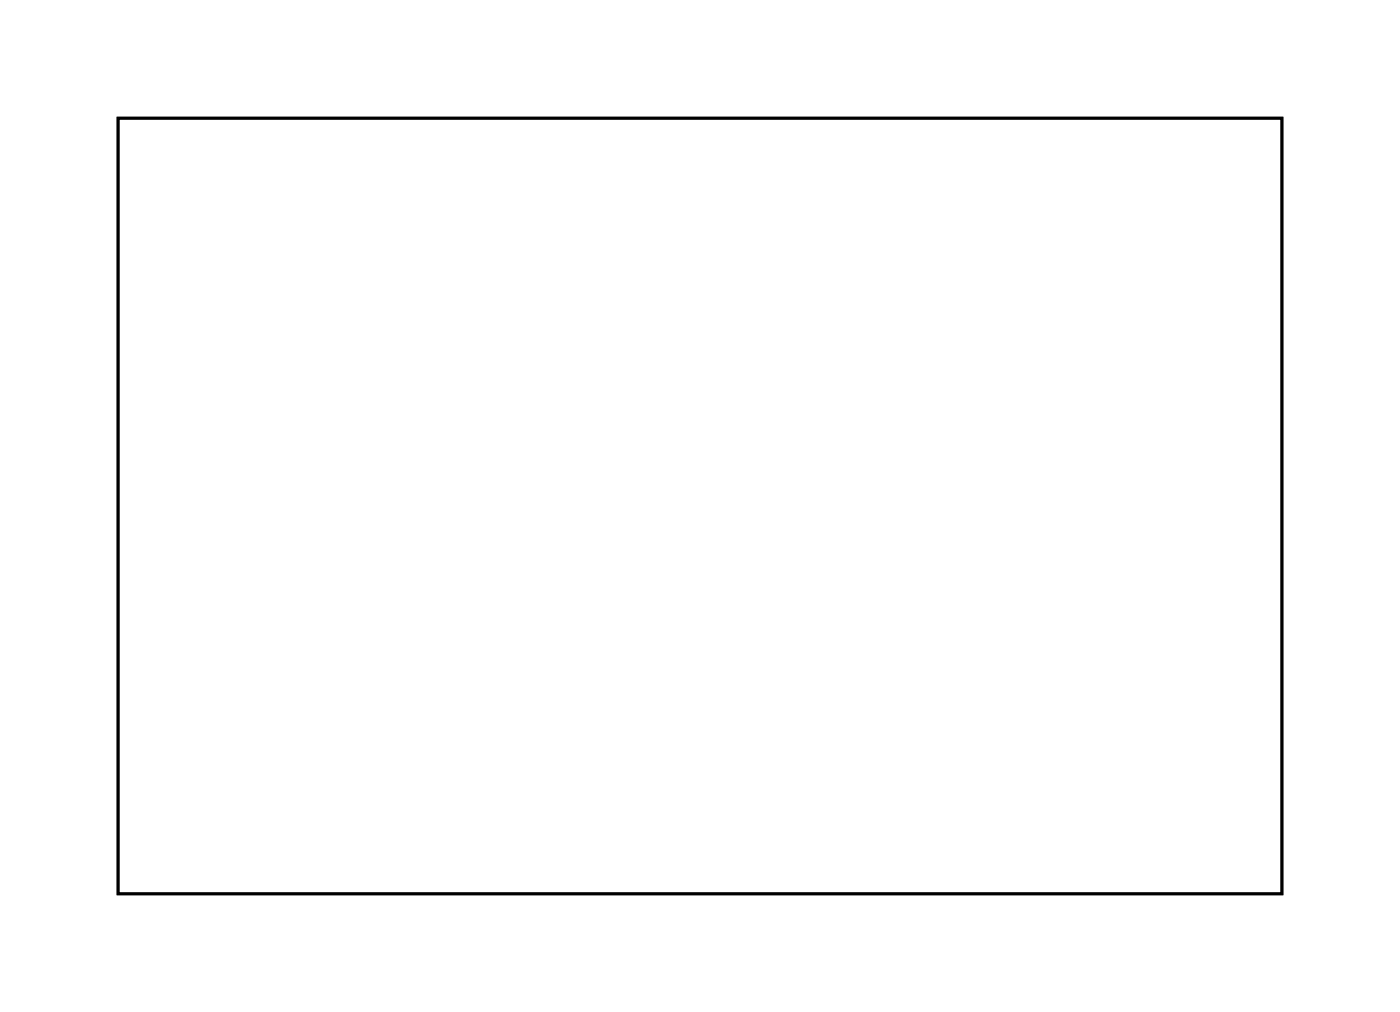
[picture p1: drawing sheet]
<svg xmlns="http://www.w3.org/2000/svg" width="102mm" height="73mm" viewBox="0 0 102 73" stroke-linecap="round" stroke-linejoin="round" font-family="sans-serif">
<path d="M8.6 8.6h84.4v56.2h-84.4z" fill="none" stroke="#000" stroke-width=".2"/>
<path d="M8.6 8.6h84.4v56.2h-84.4z" fill="none" stroke="#000" stroke-width=".07"/>
<circle cx="78.6" cy="52.1" r=".72" fill="#fff"/>
<circle cx="78.6" cy="52.1" r=".72" fill="none" stroke="#fff" stroke-width=".69" stroke-linecap="butt"/>
<circle cx="79.8" cy="54.7" r=".72" fill="#fff"/>
<circle cx="79.8" cy="54.7" r=".72" fill="none" stroke="#fff" stroke-width=".69" stroke-linecap="butt"/>
<circle cx="81.1" cy="52.1" r=".72" fill="#fff"/>
<circle cx="81.1" cy="52.1" r=".72" fill="none" stroke="#fff" stroke-width=".69" stroke-linecap="butt"/>
<circle cx="83.7" cy="52.1" r=".72" fill="#fff"/>
<circle cx="83.7" cy="52.1" r=".72" fill="none" stroke="#fff" stroke-width=".69" stroke-linecap="butt"/>
<circle cx="86.2" cy="52.1" r=".72" fill="#fff"/>
<circle cx="86.2" cy="52.1" r=".72" fill="none" stroke="#fff" stroke-width=".69" stroke-linecap="butt"/>
<circle cx="82.4" cy="54.7" r=".72" fill="#fff"/>
<circle cx="82.4" cy="54.7" r=".72" fill="none" stroke="#fff" stroke-width=".69" stroke-linecap="butt"/>
<circle cx="84.9" cy="54.7" r=".72" fill="#fff"/>
<circle cx="84.9" cy="54.7" r=".72" fill="none" stroke="#fff" stroke-width=".69" stroke-linecap="butt"/>
<circle cx="87.5" cy="54.7" r=".72" fill="#fff"/>
<circle cx="87.5" cy="54.7" r=".72" fill="none" stroke="#fff" stroke-width=".69" stroke-linecap="butt"/>
<path d="M86.5 53.7v1.9h1.9v-1.9zM87 54.7a.5 .5 0 0 1 1 0 .5 .5 0 0 1-1 0z" fill="#fff"/>
<g fill="none" stroke="#fff" stroke-width=".25">
<path d="M86.5 53.7h1.9v1.9h-1.9z"/>
<circle cx="87.5" cy="54.7" r=".5"/>
</g>
<circle cx="88.7" cy="61" r="1.6" fill="#fff"/>
<circle cx="88.7" cy="61" r="1.6" fill="none" stroke="#fff" stroke-width=".25"/>
<circle cx="77.3" cy="61" r="1.6" fill="#fff"/>
<circle cx="77.3" cy="61" r="1.6" fill="none" stroke="#fff" stroke-width=".25"/>
<circle cx="60.8" cy="52.1" r=".72" fill="#fff"/>
<circle cx="60.8" cy="52.1" r=".72" fill="none" stroke="#fff" stroke-width=".69" stroke-linecap="butt"/>
<circle cx="62.1" cy="54.7" r=".72" fill="#fff"/>
<circle cx="62.1" cy="54.7" r=".72" fill="none" stroke="#fff" stroke-width=".69" stroke-linecap="butt"/>
<circle cx="63.3" cy="52.1" r=".72" fill="#fff"/>
<circle cx="63.3" cy="52.1" r=".72" fill="none" stroke="#fff" stroke-width=".69" stroke-linecap="butt"/>
<circle cx="65.9" cy="52.1" r=".72" fill="#fff"/>
<circle cx="65.9" cy="52.1" r=".72" fill="none" stroke="#fff" stroke-width=".69" stroke-linecap="butt"/>
<circle cx="68.4" cy="52.1" r=".72" fill="#fff"/>
<circle cx="68.4" cy="52.1" r=".72" fill="none" stroke="#fff" stroke-width=".69" stroke-linecap="butt"/>
<circle cx="64.6" cy="54.7" r=".72" fill="#fff"/>
<circle cx="64.6" cy="54.7" r=".72" fill="none" stroke="#fff" stroke-width=".69" stroke-linecap="butt"/>
<circle cx="67.1" cy="54.7" r=".72" fill="#fff"/>
<circle cx="67.1" cy="54.7" r=".72" fill="none" stroke="#fff" stroke-width=".69" stroke-linecap="butt"/>
<circle cx="69.7" cy="54.7" r=".72" fill="#fff"/>
<circle cx="69.7" cy="54.7" r=".72" fill="none" stroke="#fff" stroke-width=".69" stroke-linecap="butt"/>
<path d="M68.7 53.7v1.9h1.9v-1.9zM69.2 54.7a.5 .5 0 0 1 1 0 .5 .5 0 0 1-1 0z" fill="#fff"/>
<g fill="none" stroke="#fff" stroke-width=".25">
<path d="M68.7 53.7h1.9v1.9h-1.9z"/>
<circle cx="69.7" cy="54.7" r=".5"/>
</g>
<circle cx="71" cy="61" r="1.6" fill="#fff"/>
<circle cx="71" cy="61" r="1.6" fill="none" stroke="#fff" stroke-width=".25"/>
<circle cx="59.5" cy="61" r="1.6" fill="#fff"/>
<circle cx="59.5" cy="61" r="1.6" fill="none" stroke="#fff" stroke-width=".25"/>
<path d="M42.2 23.4h1.6v1.6h-1.6z" fill="#fff"/>
<path d="M42.2 23.4h1.6v1.6h-1.6z" fill="none" stroke="#fff" stroke-width=".76" stroke-linecap="butt"/>
<circle cx="43" cy="24.2" r=".79" fill="#fff"/>
<circle cx="43" cy="24.2" r=".79" fill="none" stroke="#fff" stroke-width=".76" stroke-linecap="butt"/>
<circle cx="40.5" cy="24.2" r=".79" fill="#fff"/>
<circle cx="40.5" cy="24.2" r=".79" fill="none" stroke="#fff" stroke-width=".76" stroke-linecap="butt"/>
<circle cx="37.9" cy="24.2" r=".79" fill="#fff"/>
<circle cx="37.9" cy="24.2" r=".79" fill="none" stroke="#fff" stroke-width=".76" stroke-linecap="butt"/>
<path d="M62.6 23.4h1.5v1.6h-1.5z" fill="#fff"/>
<path d="M62.6 23.4h1.5v1.6h-1.5z" fill="none" stroke="#fff" stroke-width=".76" stroke-linecap="butt"/>
<circle cx="63.3" cy="24.2" r=".79" fill="#fff"/>
<circle cx="63.3" cy="24.2" r=".79" fill="none" stroke="#fff" stroke-width=".76" stroke-linecap="butt"/>
<circle cx="60.8" cy="24.2" r=".79" fill="#fff"/>
<circle cx="60.8" cy="24.2" r=".79" fill="none" stroke="#fff" stroke-width=".76" stroke-linecap="butt"/>
<circle cx="58.3" cy="24.2" r=".79" fill="#fff"/>
<circle cx="58.3" cy="24.2" r=".79" fill="none" stroke="#fff" stroke-width=".76" stroke-linecap="butt"/>
<path d="M82.9 23.4h1.5v1.6h-1.5z" fill="#fff"/>
<path d="M82.9 23.4h1.5v1.6h-1.5z" fill="none" stroke="#fff" stroke-width=".76" stroke-linecap="butt"/>
<circle cx="83.7" cy="24.2" r=".79" fill="#fff"/>
<circle cx="83.7" cy="24.2" r=".79" fill="none" stroke="#fff" stroke-width=".76" stroke-linecap="butt"/>
<circle cx="81.1" cy="24.2" r=".79" fill="#fff"/>
<circle cx="81.1" cy="24.2" r=".79" fill="none" stroke="#fff" stroke-width=".76" stroke-linecap="butt"/>
<circle cx="78.6" cy="24.2" r=".79" fill="#fff"/>
<circle cx="78.6" cy="24.2" r=".79" fill="none" stroke="#fff" stroke-width=".76" stroke-linecap="butt"/>
<circle cx="17.2" cy="51.1" r="1.52" fill="#fff"/>
<circle cx="17.2" cy="51.1" r="1.52" fill="none" stroke="#fff" stroke-width=".76" stroke-linecap="butt"/>
<circle cx="17.2" cy="57.2" r="1.52" fill="#fff"/>
<circle cx="17.2" cy="57.2" r="1.52" fill="none" stroke="#fff" stroke-width=".76" stroke-linecap="butt"/>
<circle cx="12.4" cy="54.2" r="1.52" fill="#fff"/>
<circle cx="12.4" cy="54.2" r="1.52" fill="none" stroke="#fff" stroke-width=".76" stroke-linecap="butt"/>
<circle cx="35" cy="51.1" r="1.52" fill="#fff"/>
<circle cx="35" cy="51.1" r="1.52" fill="none" stroke="#fff" stroke-width=".76" stroke-linecap="butt"/>
<circle cx="35" cy="57.2" r="1.52" fill="#fff"/>
<circle cx="35" cy="57.2" r="1.52" fill="none" stroke="#fff" stroke-width=".76" stroke-linecap="butt"/>
<circle cx="30.2" cy="54.2" r="1.52" fill="#fff"/>
<circle cx="30.2" cy="54.2" r="1.52" fill="none" stroke="#fff" stroke-width=".76" stroke-linecap="butt"/>
<circle cx="50.6" cy="51.1" r="1.52" fill="#fff"/>
<circle cx="50.6" cy="51.1" r="1.52" fill="none" stroke="#fff" stroke-width=".76" stroke-linecap="butt"/>
<circle cx="50.6" cy="57.2" r="1.52" fill="#fff"/>
<circle cx="50.6" cy="57.2" r="1.52" fill="none" stroke="#fff" stroke-width=".76" stroke-linecap="butt"/>
<circle cx="45.8" cy="54.2" r="1.52" fill="#fff"/>
<circle cx="45.8" cy="54.2" r="1.52" fill="none" stroke="#fff" stroke-width=".76" stroke-linecap="butt"/>
<circle cx="21.2" cy="24.2" r="1.52" fill="#fff"/>
<circle cx="21.2" cy="24.2" r="1.52" fill="none" stroke="#fff" stroke-width=".76" stroke-linecap="butt"/>
<circle cx="15.1" cy="24.2" r="1.52" fill="#fff"/>
<circle cx="15.1" cy="24.2" r="1.52" fill="none" stroke="#fff" stroke-width=".76" stroke-linecap="butt"/>
<circle cx="18.1" cy="19.4" r="1.52" fill="#fff"/>
<circle cx="18.1" cy="19.4" r="1.52" fill="none" stroke="#fff" stroke-width=".76" stroke-linecap="butt"/>
</svg>
